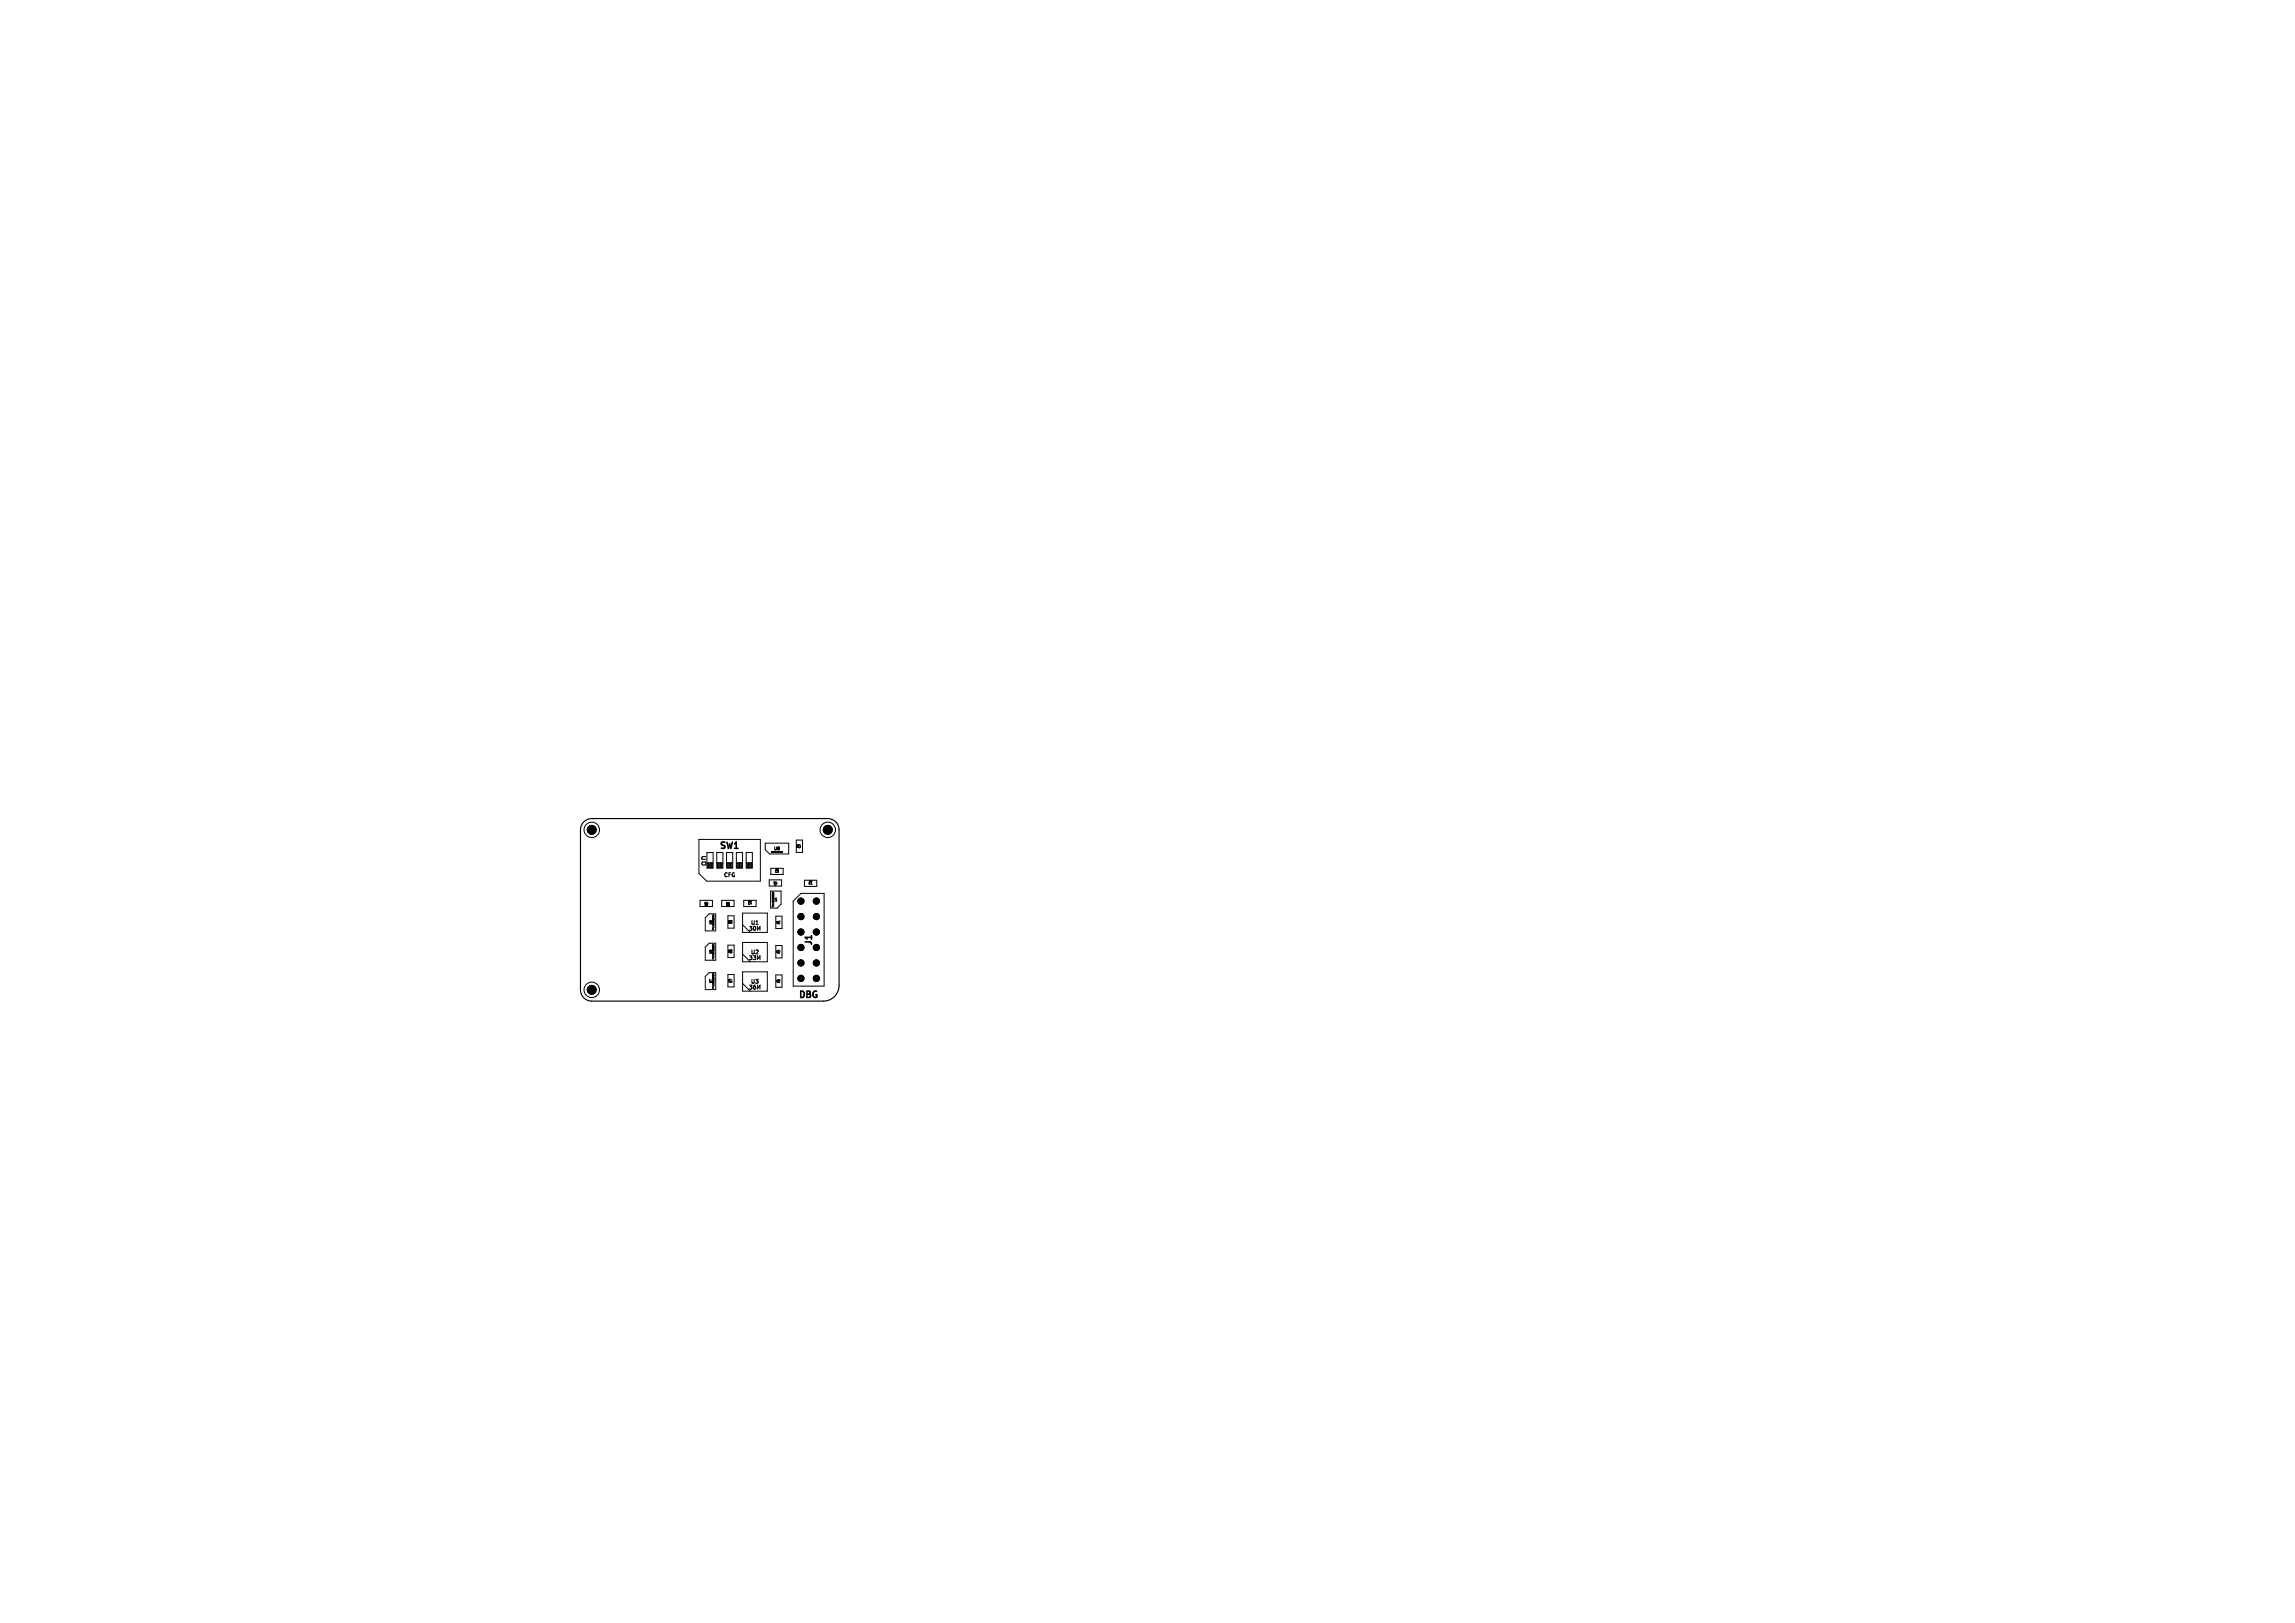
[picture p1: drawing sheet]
<svg xmlns="http://www.w3.org/2000/svg" width="297mm" height="210mm" viewBox="0 0 297 210" stroke-linecap="round" stroke-linejoin="round" font-family="sans-serif">
<defs><g id="words">
<g font-size="1.1">
<text x="91.6" y="112.2" transform="rotate(-90 91.6 112.2)">on</text>
<text x="93" y="110.1">SW1</text>
<text x="105.4" y="122.5" transform="rotate(-90 105.4 122.5)">J1</text>
<text x="103.2" y="129.4">DBG</text>
</g>
<g font-size=".7">
<text x="93.6" y="113.7">CFG</text>
<text x="97.1" y="119.8">U1</text>
<text x="96.8" y="120.6">30M</text>
<text x="96.8" y="124.4">33M</text>
<text x="97.1" y="123.6">U2</text>
<text x="96.8" y="128.2">36M</text>
<text x="97.1" y="127.4">U3</text>
</g>
<g font-size=".6">
<text x="76.1" y="107.7">H2</text>
<text x="106.6" y="107.7">H3</text>
<text x="76.1" y="128.4">H1</text>
</g>
<text font-size=".5" x="100.1" y="110.1">U8</text>
<g font-size=".4">
<text x="100.2" y="113">C3</text>
<text x="103.7" y="109.8" transform="rotate(-90 103.7 109.8)">C2</text>
<text x="91.1" y="117.1">R5</text>
<text x="92.2" y="119.7" transform="rotate(-90 92.2 119.7)">U5</text>
<text x="93.9" y="117.1">R6</text>
<text x="94.8" y="119.6" transform="rotate(-90 94.8 119.6)">C5</text>
<text x="96.7" y="117.1">C4</text>
<text x="100" y="114.5">R4</text>
<text x="100.6" y="116.7" transform="rotate(-90 100.6 116.7)">U4</text>
<text x="101" y="119.7" transform="rotate(-90 101 119.7)">R1</text>
<text x="104.6" y="114.5">C1</text>
<text x="92.2" y="123.5" transform="rotate(-90 92.2 123.5)">U6</text>
<text x="94.8" y="123.4" transform="rotate(-90 94.8 123.4)">C6</text>
<text x="101" y="123.5" transform="rotate(-90 101 123.5)">R2</text>
<text x="92.2" y="127.3" transform="rotate(-90 92.2 127.3)">U7</text>
<text x="94.8" y="127.2" transform="rotate(-90 94.8 127.2)">C7</text>
<text x="101" y="127.3" transform="rotate(-90 101 127.3)">R3</text>
</g>
<g font-size=".3">
<text x="100.2" y="117.5" transform="rotate(-90 100.2 117.5)">74LVC1G08GW</text>
<text x="92.5" y="124.2" transform="rotate(-90 92.5 124.2)">74LVC1G86GW</text>
<text x="92.5" y="120.4" transform="rotate(-90 92.5 120.4)">74LVC1G08GW</text>
<text x="92.5" y="128" transform="rotate(-90 92.5 128)">74LVC1G02GW</text>
</g>
</g></defs>
<g fill="none" stroke="#000" stroke-width=".13">
<path d="M90.4 108.6h8v5.4h-7l-1-1zM90.6 116.5h1.6v.8h-1.6zM91.5 110.3h.8v2h-.8zM91.5 111.6h.8M91.8 118.2h.8v2.3h-1.3v-1.7zM92 111.6v.7M92.1 111.6v.7M92.2 111.6v.7M92.2 118.4h.2M92.8 111.6h.8M92.8 110.3v2h.8v-2M92.9 111.6v.7"/>
<path d="M93 111.6v.7M93.1 111.6v.7M93.2 111.6v.7M93.3 111.6v.7M93.4 111.6v.7M93.4 116.5h1.6v.8h-1.6zM93.5 111.6v.7M94 111.6h.8M94 110.3v2h.8v-2M94.1 111.6v.7M94.2 118.5h.8v1.6h-.8zM94.2 111.6v.7"/>
<path d="M94.3 119.2h.1M94.3 119.4v.1M94.3 119.4h.1M94.3 119.1v.1M94.3 119.1h.1M94.3 119.4l.1 .1v-.1M94.3 119.1l.1 .1v-.1M94.3 119.3h.1M94.3 111.6v.7M94.4 119.3h-.1M94.4 119.3h.1M94.4 111.6v.7"/>
<path d="M94.5 111.6v.7M94.6 111.6v.7M94.7 111.6v.7M95.3 110.3h.8v2h-.8zM95.3 111.6h.8M95.4 111.6v.7M95.5 111.6v.7M95.6 111.6v.7M95.7 111.6v.7M95.8 111.6v.7M95.9 111.6v.7M96 111.6v.7"/>
<path d="M96.1 118.1h3.2v2.6h-3.2zM96.1 119.7l1 1M96.2 116.5h1.6v.8h-1.6zM96.6 111.6h.8M96.6 110.3h.8v2h-.8zM96.7 111.6v.7M96.8 111.6v.7M96.9 111.6v.7M96.9 116.6h.1M97 116.6h.1M97 111.6v.7M97 116.6l-.1 .1h.1"/>
<path d="M97 116.7h.1M97 116.6v.1M97.1 111.6v.7M97.1 116.7h.1M97.1 116.6v.1M97.1 116.6h.1M97.2 111.6v.7M97.2 116.6h.1M97.2 116.6l-.1 .1h.1M97.3 111.6v.7M97.8 119.6h.3M99.5 113.8h1.6v.9h-1.6z"/>
<path d="M99.7 115.3h1.4v1.7l-.5 .5h-.9zM99.8 112.4h1.6v.7h-1.6zM99.8 110.2l.1 .1M99.9 110.2l-.1 .1M99.9 115.4l.2 .1M100.4 118.5h.8v1.6h-.8zM100.4 112.4h.1M100.5 112.4v.1M100.5 112.5h.1M100.5 112.5l-.1 .1h.1M100.5 119.4h.1M100.5 112.5v.1"/>
<path d="M100.5 112.6h.1M100.6 119.4h-.1M100.6 112.6h.1M100.6 112.5v.1M100.6 119.3l-.1-.1v.1M100.6 112.4h.1M100.7 112.4h.1M100.7 112.4v.1M100.7 112.5l-.1 .1h.1M100.7 112.5h.1M100.9 119.2v.1M100.9 110.2h.1"/>
<path d="M101 110.2h.1M101 110.2l-.1 .1h.1M101.1 110.3v-.1v.1v-.1v.1M101.2 110.2h.1M101.2 110.2l.1 .1M101.3 110.2l-.1 .1M101.3 110.2h.1M101.3 110.2h-.1M102.1 110.5h-2.5l-.6-.5v-.9h3.1v1.4M102.7 116.6l1-1h3v12h-4zM103.1 108.7h.7v1.6h-.7zM103.1 109.4h.1"/>
<path d="M103.1 109.6v.1M103.1 109.6h.1M103.2 109.6h.1M103.2 109.3h.1M103.2 109.3v.1M103.2 109.5h.1M103.3 109.5h-.1M103.3 109.5h.1M103.3 109.6v.1l-.1-.1M103.3 109.3v.1h-.1M104.1 113.9h1.6v.8h-1.6zM104.8 114h-.1"/>
<path d="M104.8 114h.1M104.8 114l-.1 .1h.1M104.9 114v.1M104.9 114.1h.1M105 114.4h.1M105 114h.1M105.1 114l-.1 .1h.1M105.1 114h.1M76.7 128.3h.2M91.8 122.1h.8v2.1h-1.3v-1.7zM91.8 125.8h.8v2.3h-1.3v-1.7zM92.2 126h.2"/>
<path d="M92.2 122.2h.2M94.2 122.3h.8v1.6h-.8zM94.2 126.1h.8v1.6h-.8zM94.3 123.2h.1M94.3 126.8h.1M94.3 123h.1M94.3 127h.1M94.3 127v.1M94.3 123.2v.1M94.3 126.7v.1M94.3 126.7h.1M94.3 122.9v.1"/>
<path d="M94.3 122.9h.1M94.3 122.9l.1 .1v-.1M94.3 123.2l.1 .1v-.1M94.3 126.7l.1 .1v-.1M94.3 127l.1 .1v-.1M94.3 126.9h.1M94.3 123.1h.1M94.4 123.1h.1M94.4 126.9h-.1M94.4 126.9h.1M94.4 123.1h-.1M96.1 125.8h3.2v2.4h-3.2z"/>
<path d="M96.1 121.9h3.2v2.6h-3.2zM96.1 123.5l1 1M96.1 127.2l1 1M100.4 122.4h.8v1.5h-.8zM100.4 126.2h.8v1.6h-.8zM100.5 127h.1M100.5 123.2h.1M100.6 123.2h-.1M100.6 127h-.1M100.6 123.1l-.1-.1v.1M100.6 126.9l-.1-.1v.1"/>
<circle cx="76.6" cy="107.4" r="1"/>
<circle cx="107.1" cy="107.4" r="1"/>
<circle cx="76.6" cy="128.1" r="1"/>
</g>
<path d="M105 121.1v.4" fill="none" stroke="#000" stroke-width=".2"/>
<g fill="#000" stroke="#000" stroke-width=".13">
<circle cx="76.6" cy="107.4" r=".58"/>
<circle cx="103.7" cy="116.6" r=".4"/>
<circle cx="103.7" cy="118.6" r=".4"/>
<circle cx="105.7" cy="116.6" r=".4"/>
<circle cx="105.7" cy="118.6" r=".4"/>
<circle cx="107.1" cy="107.4" r=".58"/>
<circle cx="76.6" cy="128.1" r=".58"/>
<circle cx="103.7" cy="126.6" r=".4"/>
<circle cx="103.7" cy="120.6" r=".4"/>
<circle cx="103.7" cy="124.6" r=".4"/>
<circle cx="103.7" cy="122.6" r=".4"/>
<circle cx="105.7" cy="126.6" r=".4"/>
<circle cx="105.7" cy="120.6" r=".4"/>
<circle cx="105.7" cy="122.6" r=".4"/>
<circle cx="105.7" cy="124.6" r=".4"/>
</g>
<path d="M75.5 106.3l.6-.3 .5-.1h30.5a1.46 1.46 0 0 1 1.5 1.5v20.1a2.03 2.03 0 0 1-2 2h-30a1.46 1.46 0 0 1-1.5-1.4v-20.7l.1-.5z" fill="none" stroke="#000" stroke-width=".15"/>
<use href="#words"/>
</svg>
